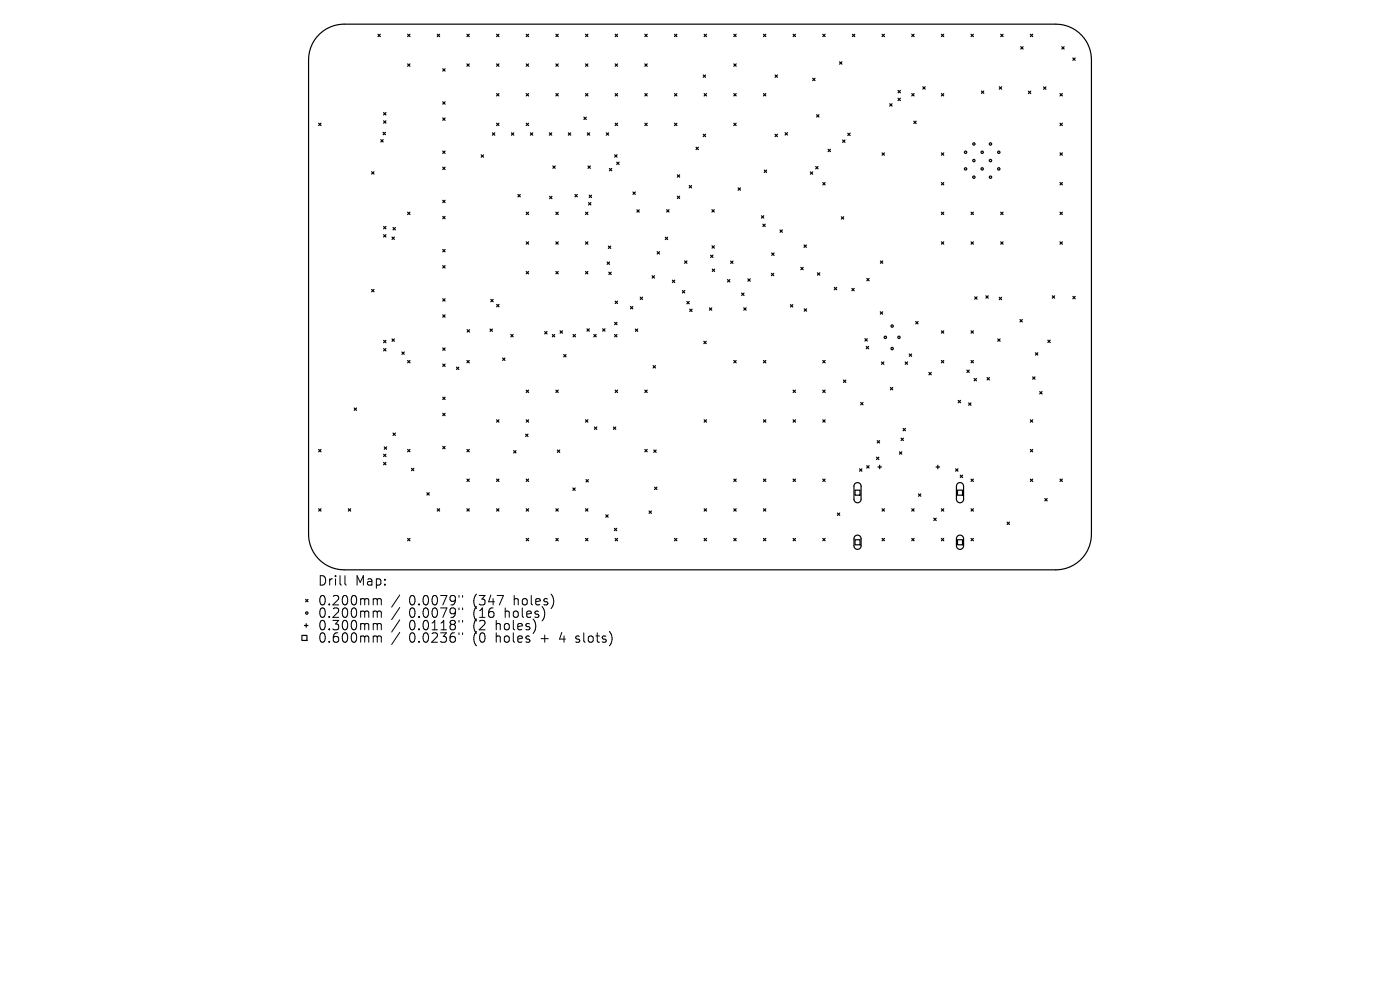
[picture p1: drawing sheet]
<svg xmlns="http://www.w3.org/2000/svg" width="297mm" height="210mm" viewBox="0 0 297 210" stroke-linecap="round" stroke-linejoin="round" font-family="sans-serif">
<defs><g id="words">
<g font-size="2.8">
<text x="67.3" y="124.5">Drill</text>
<text x="75.3" y="124.5">Map:</text>
<text x="67.3" y="128.7">0.200mm</text>
<text x="67.3" y="131.3">0.200mm</text>
<text x="86.8" y="128.7">0.0079&quot;</text>
<text x="86.8" y="131.3">0.0079&quot;</text>
<text x="100.5" y="128.7">(347</text>
<text x="100.5" y="131.3">(16</text>
<text x="107.4" y="131.3">holes)</text>
<text x="109.3" y="128.7">holes)</text>
<text x="67.3" y="134">0.300mm</text>
<text x="67.3" y="136.6">0.600mm</text>
<text x="86.8" y="134">0.0118&quot;</text>
<text x="86.8" y="136.6">0.0236&quot;</text>
<text x="100.5" y="134">(2</text>
<text x="100.5" y="136.6">(0</text>
<text x="105.5" y="134">holes)</text>
<text x="105.5" y="136.6">holes</text>
<text x="115.2" y="136.6">+</text>
<text x="119.4" y="136.6">4</text>
<text x="123" y="136.6">slots)</text>
</g>
</g></defs>
<g fill="none" stroke="#000" stroke-width=".25">
<path d="M67.8 7.2a7.5 7.5 0 0 1 5.2-2.1h151a7.5 7.5 0 0 1 7.5 7.6v100.6a7.5 7.5 0 0 1-7.5 7.6h-151a7.5 7.5 0 0 1-7.5-7.6v-100.6a7.5 7.5 0 0 1 2.3-5.5zM80.2 7.3l.5 .5M80.7 7.3l-.5 .5M86.5 7.3l.5 .5M86.5 13.6l.5 .5M87 7.3l-.5 .5M87 13.6l-.5 .5M92.8 7.3l.5 .5M93.3 7.3l-.5 .5M93.9 14.6l.5 .5M94.4 14.6l-.5 .5M99.1 13.6l.5 .5"/>
<path d="M99.1 7.3l.5 .5M99.6 7.3l-.5 .5M99.6 13.6l-.5 .5M105.3 19.8l.5 .5M105.3 13.6l.5 .5M105.3 7.3l.5 .5M105.8 7.3l-.5 .5M105.8 13.6l-.5 .5M105.8 19.8l-.5 .5M111.6 7.3l.5 .5M111.6 13.6l.5 .5M111.6 19.8l.5 .5"/>
<path d="M112.1 19.8l-.5 .5M112.1 7.3l-.5 .5M112.1 13.6l-.5 .5M117.9 13.6l.5 .5M117.9 19.8l.5 .5M117.9 7.3l.5 .5M118.4 13.6l-.5 .5M118.4 7.3l-.5 .5M118.4 19.8l-.5 .5M124.2 19.8l.5 .5M124.2 13.6l.5 .5M124.2 7.3l.5 .5"/>
<path d="M124.7 7.3l-.5 .5M124.7 13.6l-.5 .5M124.7 19.8l-.5 .5M130.5 19.8l.5 .5M130.5 13.6l.5 .5M130.5 7.3l.5 .5M131 7.3l-.5 .5M131 13.6l-.5 .5M131 19.8l-.5 .5M136.8 7.3l.5 .5M136.8 13.6l.5 .5M136.8 19.8l.5 .5"/>
<path d="M137.3 7.3l-.5 .5M137.3 13.6l-.5 .5M137.3 19.8l-.5 .5M143.1 19.8l.5 .5M143.1 7.3l.5 .5M143.6 19.8l-.5 .5M143.6 7.3l-.5 .5M149.2 15.9l.5 .5M149.4 19.8l.5 .5M149.4 7.3l.5 .5M149.7 15.9l-.5 .5M149.9 19.8l-.5 .5"/>
<path d="M149.9 7.3l-.5 .5M155.7 19.8l.5 .5M155.7 13.6l.5 .5M155.7 7.3l.5 .5M156.2 7.3l-.5 .5M156.2 19.8l-.5 .5M156.2 13.6l-.5 .5M162 7.3l.5 .5M162 19.8l.5 .5M162.5 19.8l-.5 .5M162.5 7.3l-.5 .5M164.4 15.9l.5 .5"/>
<path d="M164.9 15.9l-.5 .5M168.3 7.3l.5 .5M168.8 7.3l-.5 .5M172.4 16.6l.5 .5M172.9 16.6l-.5 .5M174.5 7.3l.5 .5M175 7.3l-.5 .5M178.1 13.1l.5 .5M178.6 13.1l-.5 .5M180.8 7.3l.5 .5M181.3 7.3l-.5 .5M187.1 7.3l.5 .5"/>
<path d="M187.6 7.3l-.5 .5M190.5 19.2l.5 .5M191 19.2l-.5 .5M193.4 7.3l.5 .5M193.4 19.8l.5 .5M193.9 7.3l-.5 .5M193.9 19.8l-.5 .5M195.8 18.4l.5 .5M196.3 18.4l-.5 .5M199.7 19.8l.5 .5M199.7 7.3l.5 .5M200.2 19.8l-.5 .5"/>
<path d="M200.2 7.3l-.5 .5M206 7.3l.5 .5M206.5 7.3l-.5 .5M208.2 19.3l.5 .5M208.7 19.3l-.5 .5M212 18.4l.5 .5M212.3 7.3l.5 .5M212.5 18.4l-.5 .5M212.8 7.3l-.5 .5M216.5 9.9l.5 .5M217 9.9l-.5 .5M218.2 19.3l.5 .6"/>
<path d="M218.6 7.3l.5 .5M218.7 19.3l-.5 .6M219.1 7.3l-.5 .5M221.4 18.4l.5 .5M221.9 18.4l-.5 .5M224.9 19.8l.5 .5M225.3 9.9l.5 .5M225.4 19.8l-.5 .5M225.8 9.9l-.5 .5M227.6 12.3l.5 .5M228.1 12.3l-.5 .5M67.6 26.1l.5 .5"/>
<path d="M68.1 26.1l-.5 .5M78.8 36.4l.5 .5M79.3 36.4l-.5 .5M80.8 29.6l.5 .5M81.3 28.1l.5 .5M81.3 29.6l-.5 .5M81.4 23.9l.5 .5M81.4 25.6l.5 .5M81.8 28.1l-.5 .5M81.9 23.9l-.5 .5M81.9 25.6l-.5 .5M93.9 21.6l.5 .5"/>
<path d="M93.9 25l.5 .5M93.9 32l.5 .5M93.9 35.5l.5 .5M94.4 35.5l-.5 .5M94.4 21.6l-.5 .5M94.4 25l-.5 .5M94.4 32l-.5 .5M102.1 32.9l.5 .5M102.6 32.9l-.5 .5M104.5 28.2l.5 .5M105 28.2l-.5 .5M105.3 26.1l.5 .5"/>
<path d="M105.8 26.1l-.5 .5M108.5 28.2l.5 .5M109 28.2l-.5 .5M111.6 26.1l.5 .5M112.1 26.1l-.5 .5M112.5 28.2l.5 .5M113 28.2l-.5 .5M116.5 28.2l.5 .5M117 28.2l-.5 .5M117.3 35.2l.5 .5M117.8 35.2l-.5 .5M120.6 28.2l.5 .5"/>
<path d="M121.1 28.2l-.5 .5M123.9 24.8l.5 .6M124.4 24.8l-.5 .6M124.6 28.2l.5 .5M124.7 35.2l.5 .5M125.1 28.2l-.5 .5M125.2 35.2l-.5 .5M128.6 28.2l.5 .5M129.1 28.2l-.5 .5M129.3 35.7l.5 .5M129.8 35.7l-.5 .5M130.4 32.8l.5 .5"/>
<path d="M130.5 26.1l.5 .5M130.8 34.4l.5 .5M130.9 32.8l-.5 .5M131 26.1l-.5 .5M131.3 34.4l-.5 .5M136.8 26.1l.5 .5M137.3 26.1l-.5 .5M143.1 26.1l.5 .5M143.6 26.1l-.5 .5M143.7 37.1l.5 .5M144.2 37.1l-.5 .5M146.2 39.3l.5 .6"/>
<path d="M146.7 39.3l-.5 .6M147.7 31.2l.5 .5M148.2 31.2l-.5 .5M149.2 28.5l.5 .5M149.7 28.5l-.5 .5M155.7 26.1l.5 .5M156.2 26.1l-.5 .5M156.6 39.9l.5 .5M157.1 39.9l-.5 .5M162.1 36.1l.5 .5M162.6 36.1l-.5 .5M164.4 28.5l.5 .5"/>
<path d="M164.9 28.5l-.5 .5M166.6 28.1l.5 .5M167.1 28.1l-.5 .5M171.9 36.5l.5 .5M172.4 36.5l-.5 .5M173 35.3l.5 .5M173.2 24.3l.5 .5M173.5 35.3l-.5 .5M173.7 24.3l-.5 .5M174.5 38.7l.5 .5M175 38.7l-.5 .5M175.7 31.7l.5 .5"/>
<path d="M176.2 31.7l-.5 .5M178.8 29.7l.5 .5M179.3 29.7l-.5 .5M179.9 28.3l.5 .5M180.4 28.3l-.5 .5M187.1 32.4l.5 .5M187.6 32.4l-.5 .5M188.7 22l.5 .5M189.2 22l-.5 .5M190.5 20.8l.5 .5M191 20.8l-.5 .5M193.9 25.7l.5 .5"/>
<path d="M194.4 25.7l-.5 .5M199.7 32.4l.5 .5M199.7 38.7l.5 .5M200.2 32.4l-.5 .5M200.2 38.7l-.5 .5M224.9 26.1l.5 .5M224.9 32.4l.5 .5M224.9 38.7l.5 .5M225.4 26.1l-.5 .5M225.4 32.4l-.5 .5M225.4 38.7l-.5 .5M81.4 48l.5 .5"/>
<path d="M81.4 49.8l.5 .5M81.9 48l-.5 .5M81.9 49.8l-.5 .5M83.2 50.3l.5 .5M83.4 48.3l.5 .5M83.7 50.3l-.5 .5M83.9 48.3l-.5 .5M86.5 45l.5 .5M87 45l-.5 .5M93.9 42.5l.5 .5M93.9 45.9l.5 .5M93.9 52.9l.5 .5"/>
<path d="M93.9 56.3l.5 .6M94.4 42.5l-.5 .5M94.4 45.9l-.5 .5M94.4 52.9l-.5 .5M94.4 56.3l-.5 .6M109.9 41.3l.5 .5M110.4 41.3l-.5 .5M111.6 45l.5 .5M111.6 51.3l.5 .5M111.6 57.6l.5 .5M112.1 51.3l-.5 .5M112.1 45l-.5 .5"/>
<path d="M112.1 57.6l-.5 .5M116.6 41.6l.5 .6M117.1 41.6l-.5 .6M117.9 51.3l.5 .5M117.9 57.6l.5 .5M117.9 45l.5 .5M118.4 45l-.5 .5M118.4 57.6l-.5 .5M118.4 51.3l-.5 .5M122 41.3l.5 .5M122.5 41.3l-.5 .5M124.2 57.6l.5 .5"/>
<path d="M124.2 51.3l.5 .5M124.2 45l.5 .5M124.7 51.3l-.5 .5M124.7 57.6l-.5 .5M124.7 45l-.5 .5M124.9 43l.5 .5M125 41.4l.5 .5M125.4 43l-.5 .5M125.5 41.4l-.5 .5M128.8 55.6l.5 .5M129.1 52.2l.5 .5M129.2 57.7l.5 .5"/>
<path d="M129.3 55.6l-.5 .5M129.6 52.2l-.5 .5M129.7 57.7l-.5 .5M134.3 40.7l.5 .5M134.8 40.7l-.5 .5M135.1 44.5l.5 .5M135.6 44.5l-.5 .5M138.3 58.5l.5 .5M138.8 58.5l-.5 .5M139.4 53.4l.5 .5M139.9 53.4l-.5 .5M141.1 50.3l.5 .5"/>
<path d="M141.4 44.5l.5 .5M141.6 50.3l-.5 .5M141.9 44.5l-.5 .5M142.6 59.4l.5 .5M143.1 59.4l-.5 .5M143.7 41.6l.5 .5M144.2 41.6l-.5 .5M145.2 55.4l.5 .5M145.7 55.4l-.5 .5M150.8 54.1l.5 .5M151 44.5l.5 .5M151 52.1l.6 .5"/>
<path d="M151.1 57.1l.5 .5M151.3 54.1l-.5 .5M151.5 44.5l-.5 .5M151.6 52.1l-.6 .5M151.6 57.1l-.5 .5M154.3 59.3l.5 .5M154.8 59.3l-.5 .5M155 55.4l.5 .5M155.5 55.4l-.5 .5M158.7 59.1l.5 .6M159.2 59.1l-.5 .6M161.5 45.8l.5 .5"/>
<path d="M161.8 47.6l.5 .5M162 45.8l-.5 .5M162.3 47.6l-.5 .5M163.6 58l.5 .5M163.7 53.7l.5 .5M164.1 58l-.5 .5M164.2 53.7l-.5 .5M165.5 48.8l.5 .5M166 48.8l-.5 .5M169.9 56.7l.5 .5M170.4 56.7l-.5 .5M170.6 52l.5 .5"/>
<path d="M171.1 52l-.5 .5M173.4 57.9l.5 .5M173.9 57.9l-.5 .5M178.5 46l.5 .5M179 46l-.5 .5M183.9 59.1l.5 .5M184.4 59.1l-.5 .5M186.8 55.4l.5 .5M187.3 55.4l-.5 .5M199.7 45l.5 .5M199.7 51.3l.5 .5M200.2 51.3l-.5 .5"/>
<path d="M200.2 45l-.5 .5M206 51.3l.5 .5M206 45l.5 .5M206.5 45l-.5 .5M206.5 51.3l-.5 .5M212.3 45l.5 .5M212.3 51.3l.5 .5M212.8 51.3l-.5 .5M212.8 45l-.5 .5M224.9 45l.5 .5M224.9 51.3l.5 .5M225.4 45l-.5 .5"/>
<path d="M225.4 51.3l-.5 .5M78.8 61.4l.5 .5M79.3 61.4l-.5 .5M81.4 72.2l.5 .5M81.4 73.9l.5 .5M81.9 72.2l-.5 .5M81.9 73.9l-.5 .5M83.2 71.9l.5 .5M83.7 71.9l-.5 .5M85.3 74.7l.5 .5M85.8 74.7l-.5 .5M86.5 76.5l.5 .5"/>
<path d="M87 76.5l-.5 .5M93.9 63.4l.5 .5M93.9 66.8l.5 .5M93.9 73.8l.5 .5M93.9 77.2l.5 .5M94.4 63.4l-.5 .5M94.4 66.8l-.5 .5M94.4 73.8l-.5 .5M94.4 77.2l-.5 .5M96.8 77.9l.5 .5M97.3 77.9l-.5 .5M99.1 76.5l.5 .5"/>
<path d="M99.1 69.9l.5 .5M99.6 76.5l-.5 .5M99.6 69.9l-.5 .5M104 69.8l.5 .5M104.1 63.5l.5 .5M104.5 69.8l-.5 .5M104.6 63.5l-.5 .5M105.4 64.6l.5 .5M105.9 64.6l-.5 .5M106.6 76l.5 .5M107.1 76l-.5 .5M108.4 71l.5 .5"/>
<path d="M108.9 71l-.5 .5M115.5 70.3l.6 .5M116.1 70.3l-.6 .5M117.2 71l.5 .5M117.7 71l-.5 .5M118.8 70.2l.5 .5M119.3 70.2l-.5 .5M119.6 75.2l.5 .5M120.1 75.2l-.5 .5M121.6 71l.5 .5M122.1 71l-.5 .5M124.5 69.8l.5 .5"/>
<path d="M125 69.8l-.5 .5M126 71l.5 .5M126.5 71l-.5 .5M127.8 69.7l.5 .5M128.3 69.7l-.5 .5M130.4 71l.5 .5M130.4 68.4l.5 .5M130.5 63.9l.5 .5M130.9 71l-.5 .5M130.9 68.4l-.5 .5M131 63.9l-.5 .5M133.7 65l.6 .5"/>
<path d="M134.3 65l-.6 .5M134.8 69.8l.5 .5M135.3 69.8l-.5 .5M135.8 63l.5 .5M136.3 63l-.5 .5M138.6 77.6l.5 .5M139.1 77.6l-.5 .5M144.8 61.6l.5 .5M145.3 61.6l-.5 .5M145.7 63.9l.5 .6M146.2 63.9l-.5 .6M146.3 65.6l.5 .5"/>
<path d="M146.8 65.6l-.5 .5M149.3 72.4l.5 .5M149.8 72.4l-.5 .5M150.5 65.3l.5 .5M151 65.3l-.5 .5M155.7 76.5l.5 .5M156.2 76.5l-.5 .5M157.3 62.2l.5 .5M157.8 65.3l.5 .5M157.8 62.2l-.5 .5M158.3 65.3l-.5 .5M162 76.5l.5 .5"/>
<path d="M162.5 76.5l-.5 .5M167.7 64.6l.5 .5M168.2 64.6l-.5 .5M170.6 65.5l.5 .5M171.1 65.5l-.5 .5M174.5 76.5l.5 .5M175 76.5l-.5 .5M177 61l.5 .5M177.5 61l-.5 .5M180.7 61.2l.5 .5M181.2 61.2l-.5 .5M183.5 71.8l.5 .5"/>
<path d="M183.8 73.5l.5 .5M184 71.8l-.5 .5M184.3 73.5l-.5 .5M186.7 66.1l.6 .5M187 76.8l.5 .5M187.3 66.1l-.6 .5M187.5 76.8l-.5 .5M192 76.8l.5 .5M192.5 76.8l-.5 .5M192.9 75.1l.5 .5M193.4 75.1l-.5 .5M194.3 68.2l.5 .5"/>
<path d="M194.8 68.2l-.5 .5M197.1 79l.5 .5M197.6 79l-.5 .5M199.7 70.2l.5 .5M199.7 76.5l.5 .5M200.2 70.2l-.5 .5M200.2 76.5l-.5 .5M205.1 78.5l.5 .5M205.6 78.5l-.5 .5M206 76.5l.5 .5M206 70.2l.5 .5M206.5 70.2l-.5 .5"/>
<path d="M206.5 76.5l-.5 .5M206.8 63l.5 .5M207.3 63l-.5 .5M209.1 62.8l.5 .5M209.6 62.8l-.5 .5M211.7 71.9l.5 .5M212 63.1l.5 .5M212.2 71.9l-.5 .5M212.5 63.1l-.5 .5M216.4 67.8l.5 .5M216.9 67.8l-.5 .5M219.1 79.9l.5 .6"/>
<path d="M219.6 79.9l-.5 .6M219.7 74.8l.5 .5M220.2 74.8l-.5 .5M222.3 72.2l.5 .5M222.8 72.2l-.5 .5M223.2 62.8l.5 .5M223.7 62.8l-.5 .5M227.6 62.9l.5 .5M228.1 62.9l-.5 .5M67.6 95.3l.5 .5M68.1 95.3l-.5 .5M75.1 86.5l.5 .6"/>
<path d="M75.6 86.5l-.5 .6M81.4 96.4l.5 .5M81.4 98.1l.5 .5M81.5 94.8l.5 .5M81.9 96.4l-.5 .5M81.9 98.1l-.5 .5M82 94.8l-.5 .5M83.4 91.9l.5 .5M83.9 91.9l-.5 .5M86.5 95.3l.5 .5M87 95.3l-.5 .5M87.3 99.3l.5 .5"/>
<path d="M87.8 99.3l-.5 .5M93.9 84.3l.5 .5M93.9 87.7l.5 .5M93.9 94.7l.5 .5M94.4 84.3l-.5 .5M94.4 87.7l-.5 .5M94.4 94.7l-.5 .5M99.1 95.3l.5 .5M99.6 95.3l-.5 .5M105.3 89l.5 .5M105.8 89l-.5 .5M109 95.6l.5 .5"/>
<path d="M109.5 95.6l-.5 .5M111.5 92.1l.5 .5M111.6 82.8l.5 .5M111.6 89l.5 .5M112 92.1l-.5 .5M112.1 89l-.5 .5M112.1 82.8l-.5 .5M117.9 82.8l.5 .5M118.2 95.5l.5 .5M118.4 82.8l-.5 .5M118.7 95.5l-.5 .5M124.2 89l.5 .5"/>
<path d="M124.7 89l-.5 .5M126.1 90.6l.5 .5M126.6 90.6l-.5 .5M130.1 90.6l.5 .5M130.5 82.8l.5 .5M130.6 90.6l-.5 .5M131 82.8l-.5 .5M136.8 82.8l.5 .5M136.8 95.3l.5 .5M137.3 82.8l-.5 .5M137.3 95.3l-.5 .5M138.7 95.5l.5 .5"/>
<path d="M139.2 95.5l-.5 .5M149.4 89l.5 .5M149.9 89l-.5 .5M162 89l.5 .5M162.5 89l-.5 .5M168.3 82.8l.5 .5M168.3 89l.5 .5M168.8 89l-.5 .5M168.8 82.8l-.5 .5M174.5 89l.5 .5M174.5 82.8l.5 .5M175 82.8l-.5 .5"/>
<path d="M175 89l-.5 .5M178.9 80.6l.5 .5M179.4 80.6l-.5 .5M182.3 99.5l.6 .5M182.6 85.4l.5 .5M182.9 99.5l-.6 .5M183.1 85.4l-.5 .5M183.9 98.8l.5 .5M184.4 98.8l-.5 .5M185.9 97l.5 .5M186.1 93.5l.5 .5M186.2 99.1h.8"/>
<path d="M186.4 97l-.5 .5M186.6 93.5l-.5 .5M186.6 98.7v.7M188.9 82.2l.5 .5M189.4 82.2l-.5 .5M190.8 95.8l.5 .5M191.2 92.9l.5 .6M191.3 95.8l-.5 .5M191.6 90.9l.5 .5M191.7 92.9l-.5 .6M192.1 90.9l-.5 .5M198.6 99.1h.7"/>
<path d="M199 98.7v.7M202.7 99.5l.5 .5M203.2 99.5l-.5 .5M203.3 84.9l.5 .5M203.8 84.9l-.5 .5M205.5 85.5l.5 .5M206 85.5l-.5 .5M206.7 80.3l.5 .5M207.2 80.3l-.5 .5M209.4 80.1l.5 .5M209.9 80.1l-.5 .5M218.6 89l.5 .5"/>
<path d="M218.6 95.3l.5 .5M219.1 95.3l-.5 .5M219.1 89l-.5 .5M220.6 83.1l.5 .5M221.1 83.1l-.5 .5M67.6 107.9l.5 .5M68.1 107.9l-.5 .5M73.9 107.9l.5 .5M74.4 107.9l-.5 .5M86.5 114.2l.5 .5M87 114.2l-.5 .5M90.6 104.5l.5 .5"/>
<path d="M91.1 104.5l-.5 .5M92.8 107.9l.5 .5M93.3 107.9l-.5 .5M99.1 107.9l.5 .5M99.1 101.6l.5 .5M99.6 101.6l-.5 .5M99.6 107.9l-.5 .5M105.3 101.6l.5 .5M105.3 107.9l.5 .5M105.8 101.6l-.5 .5M105.8 107.9l-.5 .5M111.6 101.6l.5 .5"/>
<path d="M111.6 107.9l.5 .5M111.6 114.2l.5 .5M112.1 101.6l-.5 .5M112.1 107.9l-.5 .5M112.1 114.2l-.5 .5M117.9 107.9l.5 .5M117.9 114.2l.5 .5M118.4 107.9l-.5 .5M118.4 114.2l-.5 .5M121.5 103.5l.5 .5M122 103.5l-.5 .5M124.2 114.2l.5 .5"/>
<path d="M124.2 107.9l.5 .5M124.3 101.7l.5 .5M124.7 107.9l-.5 .5M124.7 114.2l-.5 .5M124.8 101.7l-.5 .5M128.5 109.2l.5 .5M129 109.2l-.5 .5M130.3 112.1l.5 .5M130.5 114.2l.5 .5M130.8 112.1l-.5 .5M131 114.2l-.5 .5M137.7 108.4l.5 .5"/>
<path d="M138.2 108.4l-.5 .5M138.9 103.3l.5 .5M139.4 103.3l-.5 .5M143.1 114.2l.5 .5M143.6 114.2l-.5 .5M149.4 107.9l.5 .5M149.4 114.2l.5 .5M149.9 107.9l-.5 .5M149.9 114.2l-.5 .5M155.7 101.6l.5 .5M155.7 114.2l.5 .5M155.7 107.9l.5 .5"/>
<path d="M156.2 101.6l-.5 .5M156.2 107.9l-.5 .5M156.2 114.2l-.5 .5M162 107.9l.5 .5M162 114.2l.5 .5M162 101.6l.5 .5M162.5 101.6l-.5 .5M162.5 107.9l-.5 .5M162.5 114.2l-.5 .5M168.3 101.6l.5 .5M168.3 114.2l.5 .5M168.8 101.6l-.5 .5"/>
<path d="M168.8 114.2l-.5 .5M174.5 101.6l.5 .5M174.5 114.2l.5 .5M175 101.6l-.5 .5M175 114.2l-.5 .5M177.6 108.8l.5 .5M178.1 108.8l-.5 .5M181.4 104h1.1v1h-1.1zM181.4 102.6a.75 .75 0 0 1 .8-.2 .75 .75 0 0 1 .5 .7v2.8a.75 .75 0 0 1-.8 .7 .75 .75 0 0 1-.7-.7v-2.8zM181.4 114.5h1.1v1.1h-1.1zM181.4 113.7a.75 .75 0 0 1 .8-.1 .75 .75 0 0 1 .5 .7v1.5a.75 .75 0 0 1-.8 .7 .75 .75 0 0 1-.7-.7v-1.6zM187.1 114.2l.5 .5"/>
<path d="M187.1 107.9l.5 .5M187.6 107.9l-.5 .5M187.6 114.2l-.5 .5M193.4 107.9l.5 .5M193.4 114.2l.5 .5M193.9 107.9l-.5 .5M193.9 114.2l-.5 .5M194.8 104.8l.5 .5M195.3 104.8l-.5 .5M198.1 109.9l.5 .5M198.6 109.9l-.5 .5M199.7 114.2l.5 .5"/>
<path d="M199.7 107.9l.5 .5M200.2 107.9l-.5 .5M200.2 114.2l-.5 .5M203.1 104h1.1v1h-1.1zM203.1 102.6a.75 .75 0 0 1 .8-.2 .75 .75 0 0 1 .5 .7v2.8a.75 .75 0 0 1-.7 .7 .75 .75 0 0 1-.8-.7v-2.8zM203.1 114.5h1.1v1.1h-1.1zM203.1 113.7a.75 .75 0 0 1 .8-.1 .75 .75 0 0 1 .5 .7v1.5a.75 .75 0 0 1-.7 .7 .75 .75 0 0 1-.8-.7v-1.6zM203.7 100.8l.5 .5M204.2 100.8l-.5 .5M206 114.2l.5 .5M206 101.6l.5 .5M206 107.9l.5 .5"/>
<path d="M206.5 101.6l-.5 .5M206.5 107.9l-.5 .5M206.5 114.2l-.5 .5M213.7 110.8l.5 .5M214.2 110.8l-.5 .5M218.6 101.6l.5 .5M219.1 101.6l-.5 .5M221.7 105.8l.5 .5M222.2 105.8l-.5 .5M224.9 101.6l.5 .5M225.4 101.6l-.5 .5M64 134.8h1.1v1.1h-1.1z"/>
<path d="M64.6 132.7h.7M64.8 127.2l.5 .5M65 132.3v.8M65.3 127.2l-.5 .5"/>
<circle cx="204.8" cy="32.3" r=".25"/>
<circle cx="204.8" cy="35.8" r=".25"/>
<circle cx="206.6" cy="30.5" r=".25"/>
<circle cx="206.6" cy="37.6" r=".25"/>
<circle cx="206.6" cy="34.1" r=".25"/>
<circle cx="208.4" cy="32.3" r=".25"/>
<circle cx="208.4" cy="35.8" r=".25"/>
<circle cx="210.1" cy="30.5" r=".25"/>
<circle cx="210.1" cy="34.1" r=".25"/>
<circle cx="210.1" cy="37.6" r=".25"/>
<circle cx="211.9" cy="32.3" r=".25"/>
<circle cx="211.9" cy="35.8" r=".25"/>
<circle cx="187.8" cy="71.6" r=".25"/>
<circle cx="189.3" cy="69.2" r=".25"/>
<circle cx="189.3" cy="73.9" r=".25"/>
<circle cx="190.7" cy="71.6" r=".25"/>
<circle cx="65.1" cy="130" r=".25"/>
</g>
<g fill="none" stroke="#000" stroke-width=".21">
<path d="M73.2 122.1v1.7l.3 .3M79.5 127l.4 .1 .1 .2M79.5 129.6l.4 .1 .1 .2M79.5 132.3h.3l.2 .3M79.5 134.9l.4 .1 .1 .2M80 127.3l.3-.3 .5 .1 .1 1.2M80 127.3v1M80 129.9v1.1M80 132.6v1M80 135.2v1M80 129.9l.3-.3 .5 .1 .1 1.3M80 132.6l.3-.3 .5 .1 .1 1.2"/>
<path d="M80 135.2l.3-.3 .5 .1 .1 1.2M84.8 126.2l-1.7 2.6M84.8 128.9l-1.7 2.5M84.8 131.5l-1.7 2.6M84.8 134.1l-1.7 2.6M97.4 126.3v.4M97.4 129v.3M97.4 131.6v.4M97.4 134.2v.4M98.1 126.3v.4M98.1 129v.3M98.1 131.6v.4"/>
<path d="M98.1 134.2v.4M122.1 136.1l.2 .1M122.2 135v.5"/>
</g>
<use href="#words"/>
</svg>
